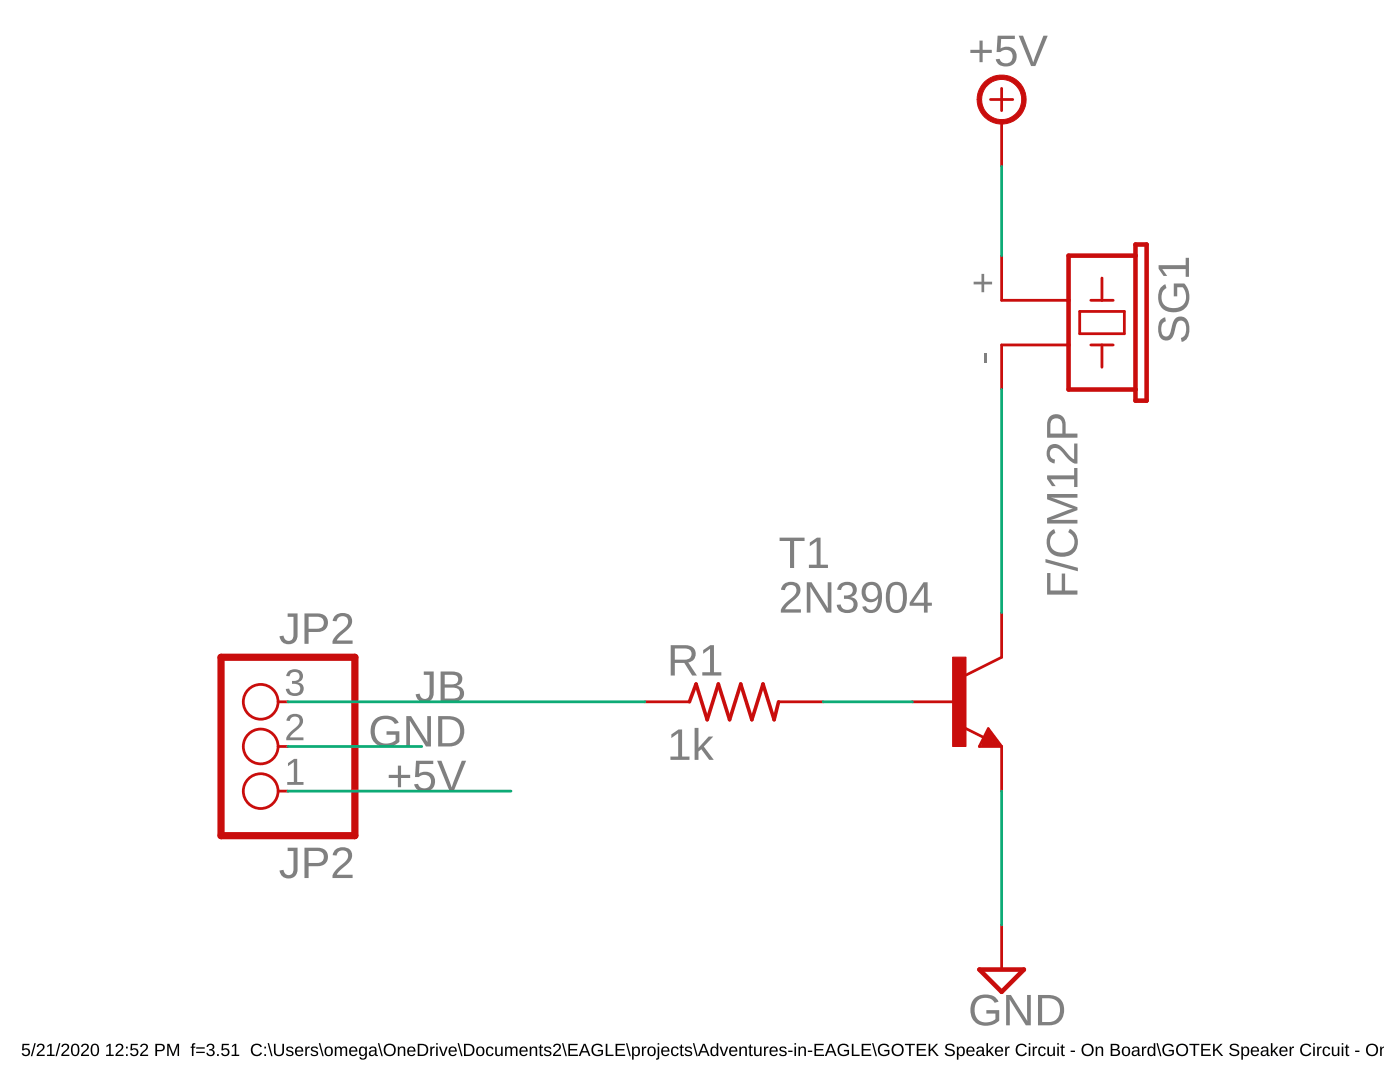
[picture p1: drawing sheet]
<svg xmlns="http://www.w3.org/2000/svg" width="279mm" height="216mm" viewBox="0 0 279 216" stroke-linecap="round" stroke-linejoin="round" font-family="sans-serif">
<path d="M4.5 208.3h1.4v.2h-1.1l-.1 .8a.83 .83 0 0 1 1.1 .2 .83 .83 0 0 1-.1 1.1 .83 .83 0 0 1-1.1 0l-.3-.4 .3-.1a.55 .55 0 0 0 .9 .3 .55 .55 0 0 0 0-.9 .55 .55 0 0 0-.8 .1h-.3zM6.9 208.2h.2l-.7 2.5h-.2zM7.6 208.4a.79 .79 0 0 1 1.2 .2 .79 .79 0 0 1-.4 1.1l-.7 .8h1.2v.2h-1.6a2.08 2.08 0 0 1 1-1.3 .48 .48 0 0 0 .1-.8 .48 .48 0 0 0-.8 .3h-.3zM9.4 208.7l.6-.4h.3v2.2h.6v.2h-1.5v-.2h.6v-1.9l-.6 .4zM11.8 208.2h.3l-.7 2.5h-.3zM12.5 208.4a.79 .79 0 0 1 1.2 .2 .79 .79 0 0 1-.4 1.1l-.7 .8h1.2v.2h-1.6a2.08 2.08 0 0 1 1-1.3 .48 .48 0 0 0 .1-.8 .48 .48 0 0 0-.7 .3h-.4zM14.5 208.4a.91 .91 0 0 1 1.1 .1 .91 .91 0 0 1 .2 1 .89 .89 0 0 1-.3 1.1 .89 .89 0 0 1-1.1-.2l-.2-.5v-.8zM14.7 208.6a1.65 1.65 0 0 0 .1 1.9h.2a1.12 1.12 0 0 0 .5-1.6l-.3-.4zM16.4 208.4a.79 .79 0 0 1 1.3 .2 .79 .79 0 0 1-.5 1.1l-.7 .8h1.3v.2h-1.6a2.08 2.08 0 0 1 1-1.3 .48 .48 0 0 0 .1-.8 .48 .48 0 0 0-.8 .3h-.3zM18.5 208.4a.91 .91 0 0 1 1 .1 .91 .91 0 0 1 .3 1 .89 .89 0 0 1-.4 1.1 .89 .89 0 0 1-1.1-.2l-.2-.5v-.8zM18.6 208.6a1.65 1.65 0 0 0 .2 1.9h.1a1.12 1.12 0 0 0 .5-1.6l-.3-.4zM21.2 208.7l.6-.4h.3v2.2h.6v.2h-1.5v-.2h.6v-1.9l-.6 .4zM23.3 208.4a.79 .79 0 0 1 1.2 .2 .79 .79 0 0 1-.4 1.1l-.7 .8h1.3v.2h-1.7a2.08 2.08 0 0 1 1-1.3 .48 .48 0 0 0 .1-.8 .48 .48 0 0 0-.7 .3h-.3zM25.2 208.8h.3v.4h-.3zM25.2 210.4h.3v.3h-.3zM26.1 208.3h1.4v.2h-1.1l-.1 .8a.83 .83 0 0 1 1.2 .2 .83 .83 0 0 1-.1 1.1 .83 .83 0 0 1-1.2 0l-.2-.4 .3-.1a.55 .55 0 0 0 .8 .3 .55 .55 0 0 0 .1-.9 .55 .55 0 0 0-.9 .1h-.3zM28.2 208.4a.79 .79 0 0 1 1.3 .2 .79 .79 0 0 1-.5 1.1l-.7 .8h1.3v.2h-1.6a2.08 2.08 0 0 1 1-1.3 .48 .48 0 0 0 .1-.8 .48 .48 0 0 0-.8 .3h-.3zM31 208.3a2.12 2.12 0 0 1 1.7 .2 .76 .76 0 0 1 .1 .8 .76 .76 0 0 1-.7 .5h-.8v.9h-.3zM31.3 208.5v1h1a.49 .49 0 0 0 0-.9zM33.4 208.3h.4l.8 2.1 .7-2.1h.4v2.4h-.3l.1-2.1-.8 2.1h-.3l-.7-2.1v2.1h-.3zM38.4 208.3l.6-.1v.2l-.4 .1v.3h.4v.3h-.4v1.6h-.3v-1.6h-.3v-.3h.3zM39.1 209h1.8v.2h-1.8zM39.1 209.9h1.8v.2h-1.8zM41.5 208.4a.74 .74 0 0 1 .9-.1 .74 .74 0 0 1 .2 1l-.3 .2a.66 .66 0 0 1 .5 .7 .66 .66 0 0 1-.8 .5l-.7-.2-.1-.4h.3a.49 .49 0 0 0 .7 .4 .49 .49 0 0 0 .2-.8l-.6-.1v-.3a.47 .47 0 0 0 .6-.2 .47 .47 0 0 0-.3-.6 .47 .47 0 0 0-.6 .4h-.3zM43.3 210.3h.4v.4h-.4zM44.3 208.3h1.4v.2h-1.1l-.1 .8a.83 .83 0 0 1 1.1 .2 .83 .83 0 0 1-.1 1.1 .83 .83 0 0 1-1.1 0l-.3-.4 .3-.1a.55 .55 0 0 0 .8 .3 .55 .55 0 0 0 .1-.9 .55 .55 0 0 0-.8 .1h-.3zM46.3 208.7l.6-.4h.3v2.2h.5v.2h-1.5v-.2h.6v-1.9l-.5 .4zM50.4 208.6a1.21 1.21 0 0 1 1.9 .2l-.3 .2a.87 .87 0 0 0-1.2-.4 .87 .87 0 0 0-.4 1.2 .84 .84 0 0 0 .7 .7 .84 .84 0 0 0 .9-.5l.3 .1a1.25 1.25 0 0 1-1.9 .4 1.25 1.25 0 0 1 0-1.9zM52.8 208.8h.3v.4h-.3zM52.8 210.4h.3v.3h-.3zM53.4 208.2h.3l.7 2.5h-.3zM54.7 208.3h.3v1.5a.68 .68 0 0 0 .7 .7 .68 .68 0 0 0 .6-.7v-1.5h.4v1.5a1.01 1.01 0 0 1-1 .9 1.01 1.01 0 0 1-1-.9zM57.3 209a.85 .85 0 0 1 1.3 .3h-.3a.39 .39 0 0 0-.5-.3 .39 .39 0 0 0-.3 .5l.2 .1a.67 .67 0 0 1 .7 .2 .67 .67 0 0 1 .1 .7 .91 .91 0 0 1-1.5-.2l.3-.1a.45 .45 0 0 0 .6 .4 .45 .45 0 0 0 .3-.6h-.1a.82 .82 0 0 1-1-.8zM59.1 209.1a.85 .85 0 0 1 1-.2 .85 .85 0 0 1 .4 .9h-1.3a.54 .54 0 0 0 .3 .7 .54 .54 0 0 0 .7-.3l.3 .1a.89 .89 0 0 1-1.2 .4 .89 .89 0 0 1-.4-1.2zM59.3 209.2l-.1 .4h1l-.3-.5zM60.9 208.8h.3v.4l.2-.3 .4-.1v.3h-.3l-.2 .3-.1 1.3h-.3zM62.2 209a.85 .85 0 0 1 1.3 .3h-.3a.39 .39 0 0 0-.5-.3 .39 .39 0 0 0-.3 .5l.2 .1a.67 .67 0 0 1 .7 .2 .67 .67 0 0 1 .1 .7 .91 .91 0 0 1-1.4-.2l.2-.1a.45 .45 0 0 0 .6 .4 .45 .45 0 0 0 .3-.6h-.1a.82 .82 0 0 1-.9-.8zM63.6 208.2h.3l.7 2.5h-.3zM65 209.1a.89 .89 0 0 1 1.1-.1 .89 .89 0 0 1 .3 1.1 .89 .89 0 0 1-1.2 .6 .89 .89 0 0 1-.4-1.3zM65.3 209.1a.86 .86 0 0 0 .3 1.4 .79 .79 0 0 0 .5-.7 .79 .79 0 0 0-.5-.8zM66.8 208.8h.3v.4a.58 .58 0 0 1 .5-.4 .58 .58 0 0 1 .6 .4 .58 .58 0 0 1 .7-.4 .58 .58 0 0 1 .4 .7v1.2h-.3v-1.4a.41 .41 0 0 0-.6-.2 .41 .41 0 0 0-.2 .5v1.1h-.3v-1.4a.41 .41 0 0 0-.6-.2 .41 .41 0 0 0-.2 .5v1.1h-.3zM69.9 209.1a.85 .85 0 0 1 1-.2 .85 .85 0 0 1 .4 .9h-1.3a.54 .54 0 0 0 .3 .7 .54 .54 0 0 0 .7-.3l.3 .1a.89 .89 0 0 1-1.2 .4 .89 .89 0 0 1-.4-1.2zM70.1 209.2l-.1 .4h1l-.3-.5zM71.8 209.1a.66 .66 0 0 1 1.1 .1v-.4h.3v1.9a.79 .79 0 0 1-.6 .7 .79 .79 0 0 1-.9-.4l.3-.1 .4 .3a.59 .59 0 0 0 .5-.8 .7 .7 0 0 1-.9 .3 .7 .7 0 0 1-.4-.9zM72.1 209.2a.87 .87 0 0 0 .3 1.3 .78 .78 0 0 0 .5-.7 .78 .78 0 0 0-.5-.8zM73.9 208.9a.74 .74 0 0 1 .8-.1 .74 .74 0 0 1 .4 .6v1l.3 .1v.2h-.4l-.2-.3a.63 .63 0 0 1-.7 .4 .63 .63 0 0 1-.5-.8 .63 .63 0 0 1 .8-.4h.4a.42 .42 0 0 0-.3-.6 .42 .42 0 0 0-.5 .3h-.3zM74.1 209.9a.39 .39 0 0 0 0 .6 .39 .39 0 0 0 .6-.2l.1-.5zM75.4 208.2h.3l.7 2.5h-.3zM76.5 209.5a1.25 1.25 0 0 1 2.5 0 1.25 1.25 0 0 1-2.5 0zM77.1 208.8a.97 .97 0 0 0 0 1.3 .97 .97 0 0 0 1.3 .1 .97 .97 0 0 0 .1-1.3 .97 .97 0 0 0-1.4-.1zM79.4 208.8h.3v.4a.63 .63 0 0 1 .7-.4 .63 .63 0 0 1 .5 .7v1.2h-.3v-1.2a.45 .45 0 0 0-.5-.5 .45 .45 0 0 0-.4 .6v1.1h-.3zM81.5 209.1a.85 .85 0 0 1 1-.2 .85 .85 0 0 1 .4 .9h-1.3a.54 .54 0 0 0 .3 .7 .54 .54 0 0 0 .7-.3l.3 .1a.89 .89 0 0 1-1.2 .4 .89 .89 0 0 1-.4-1.2zM81.7 209.2l-.1 .4h1l-.3-.5zM83.4 208.3h.8a1.22 1.22 0 0 1 1.3 1.1 1.22 1.22 0 0 1-1.2 1.3h-.9zM83.7 208.5v2h.5a.95 .95 0 0 0 .9-1 .95 .95 0 0 0-.9-1zM85.9 208.8h.3v.4l.2-.3 .4-.1v.3h-.4l-.2 .3v1.3h-.3zM87 208.2h.4v.2h-.4zM87 208.8h.4v1.9h-.4zM87.6 208.8h.3l.6 1.7 .5-1.7h.3l-.6 1.9h-.4zM89.7 209.1a.85 .85 0 0 1 1.1-.2 .85 .85 0 0 1 .4 .9h-1.4a.54 .54 0 0 0 .4 .7 .54 .54 0 0 0 .6-.3l.3 .1a.89 .89 0 0 1-1.2 .4 .89 .89 0 0 1-.4-1.2zM90 209.2l-.2 .4h1l-.3-.5zM91.3 208.2h.3l.7 2.5h-.3zM92.6 208.3h.8a1.22 1.22 0 0 1 1.3 1.1 1.22 1.22 0 0 1-1.2 1.3h-.9zM92.9 208.5v2h.6a.95 .95 0 0 0 .9-1 .95 .95 0 0 0-1-1zM95.2 209.1a.89 .89 0 0 1 1.2-.1 .89 .89 0 0 1 .3 1.1 .89 .89 0 0 1-1.3 .6 .89 .89 0 0 1-.3-1.3zM95.6 209.1a.86 .86 0 0 0 .2 1.4 .79 .79 0 0 0 .6-.7 .79 .79 0 0 0-.5-.8zM97.2 209.1a.76 .76 0 0 1 1.3 .3h-.3a.48 .48 0 0 0-.7-.3 .48 .48 0 0 0-.2 .7 .48 .48 0 0 0 .2 .6 .48 .48 0 0 0 .7-.3l.3 .1a.79 .79 0 0 1-.9 .5 .79 .79 0 0 1-.6-.9zM98.8 208.8h.3v1.2a.45 .45 0 0 0 .5 .5 .45 .45 0 0 0 .4-.6v-1.1h.3v1.9h-.3v-.3a.63 .63 0 0 1-.7 .3 .63 .63 0 0 1-.5-.6zM100.8 208.8h.3v.4a.58 .58 0 0 1 .5-.4 .58 .58 0 0 1 .6 .4 .58 .58 0 0 1 .7-.4 .58 .58 0 0 1 .4 .7v1.2h-.3l-.1-1.4a.41 .41 0 0 0-.5-.2 .41 .41 0 0 0-.2 .5v1.1h-.3v-1.4a.41 .41 0 0 0-.6-.2 .41 .41 0 0 0-.2 .5v1.1h-.3zM103.9 209.1a.85 .85 0 0 1 1-.2 .85 .85 0 0 1 .4 .9h-1.3a.54 .54 0 0 0 .3 .7 .54 .54 0 0 0 .7-.3l.3 .1a.89 .89 0 0 1-1.2 .4 .89 .89 0 0 1-.4-1.2zM104.1 209.2l-.1 .4h1l-.3-.5zM105.7 208.8h.3v.4a.63 .63 0 0 1 .7-.4 .63 .63 0 0 1 .5 .7v1.2h-.3v-1.2a.45 .45 0 0 0-.5-.5 .45 .45 0 0 0-.4 .6v1.1h-.3zM107.8 208.4h.2v.4h.4v.3h-.4v1.2l.1 .2h.3v.2h-.5l-.2-.1v-1.5h-.2v-.3h.2zM108.8 209a.85 .85 0 0 1 1.2 .3h-.3a.39 .39 0 0 0-.4-.3 .39 .39 0 0 0-.3 .5l.2 .1a.67 .67 0 0 1 .7 .2 .67 .67 0 0 1 .1 .7 .91 .91 0 0 1-1.5-.2l.3-.1a.45 .45 0 0 0 .5 .4 .45 .45 0 0 0 .4-.6h-.1a.82 .82 0 0 1-1-.8zM110.6 208.4a.79 .79 0 0 1 1.3 .2 .79 .79 0 0 1-.5 1.1l-.7 .8h1.3v.2h-1.6a2.08 2.08 0 0 1 1-1.3 .48 .48 0 0 0 .1-.8 .48 .48 0 0 0-.8 .3h-.3zM112.2 208.2h.2l.7 2.5h-.2zM113.4 208.3h1.9v.3h-1.5v.7h1.4v.3h-1.4v.8h1.5v.3h-1.9zM116.5 208.3h.4l.9 2.4h-.3l-.3-.7h-1.1l-.3 .7h-.3zM116.7 208.5l-.5 1.2h.9zM118.3 208.6a1.27 1.27 0 0 1 2 .2l-.3 .1a.93 .93 0 0 0-1.3-.2 .93 .93 0 0 0-.2 1.3 1.03 1.03 0 0 0 1.5 .2v-.4h-.7v-.3h1v.8a1.33 1.33 0 0 1-1.9 .2 1.33 1.33 0 0 1-.1-1.9zM120.9 208.3h.3v2.1h1.2v.3h-1.5zM122.9 208.3h1.8v.3h-1.5v.7h1.4v.3h-1.4v.8h1.6v.3h-1.9zM124.9 208.2h.3l.7 2.5h-.3zM126.1 208.8h.3v.3a.71 .71 0 0 1 1-.2 .71 .71 0 0 1 .3 .9 .76 .76 0 0 1-.9 .9l-.4-.3 .1 1h-.4zM126.7 209.1a.84 .84 0 0 0 .3 1.4 .83 .83 0 0 0 0-1.4zM128.1 208.8h.3v.4l.2-.3 .4-.1v.3h-.3l-.2 .3-.1 1.3h-.3zM129.4 209.1a.89 .89 0 0 1 1.2-.1 .89 .89 0 0 1 .2 1.1 .89 .89 0 0 1-1.2 .6 .89 .89 0 0 1-.4-1.3zM129.7 209.1a.86 .86 0 0 0 .3 1.4 .79 .79 0 0 0 .5-.7 .79 .79 0 0 0-.5-.8zM131.2 208.2h.4v.2h-.4zM131.2 208.8h.4v2.1a.45 .45 0 0 1-.7 .5v-.2l.3-.2zM132.2 209.1a.85 .85 0 0 1 1-.2 .85 .85 0 0 1 .4 .9h-1.3a.54 .54 0 0 0 .3 .7 .54 .54 0 0 0 .7-.3l.3 .1a.89 .89 0 0 1-1.2 .4 .89 .89 0 0 1-.4-1.2zM132.4 209.2l-.1 .4h1l-.3-.5zM134.1 209.1a.76 .76 0 0 1 1.3 .3h-.3a.48 .48 0 0 0-.6-.3 .48 .48 0 0 0-.3 .7 .48 .48 0 0 0 .3 .6 .48 .48 0 0 0 .6-.3l.3 .1a.79 .79 0 0 1-.9 .5 .79 .79 0 0 1-.6-.9zM135.9 208.4h.2v.4h.4v.3h-.4v1.2l.1 .2h.3v.2h-.5l-.2-.1v-1.5h-.2v-.3h.2zM136.9 209a.85 .85 0 0 1 1.2 .3h-.3a.39 .39 0 0 0-.4-.3 .39 .39 0 0 0-.3 .5l.2 .1a.67 .67 0 0 1 .7 .2 .67 .67 0 0 1 .1 .7 .91 .91 0 0 1-1.5-.2l.3-.1a.45 .45 0 0 0 .5 .4 .45 .45 0 0 0 .4-.6h-.1a.82 .82 0 0 1-1-.8zM138.3 208.2h.3l.7 2.5h-.3zM140.3 208.3h.3l1 2.4h-.3l-.3-.7h-1.1l-.3 .7h-.3zM140.4 208.5l-.4 1.2h.9zM141.9 209.1a.67 .67 0 0 1 1.1 0v-.9h.3l.1 2.5h-.3l-.1-.3a.71 .71 0 0 1-.9 .3 .71 .71 0 0 1-.3-.9zM142.2 209.2a.91 .91 0 0 0 .3 1.3 .79 .79 0 0 0 .5-.7 .79 .79 0 0 0-.5-.8zM143.6 208.8h.3l.6 1.7 .5-1.7h.3l-.7 1.9h-.3zM145.7 209.1a.85 .85 0 0 1 1-.2 .85 .85 0 0 1 .5 .9h-1.4a.54 .54 0 0 0 .4 .7 .54 .54 0 0 0 .6-.3l.3 .1a.89 .89 0 0 1-1.2 .4 .89 .89 0 0 1-.4-1.2zM146 209.2l-.2 .4h1l-.3-.5zM147.6 208.8h.2l.1 .4a.63 .63 0 0 1 .7-.4 .63 .63 0 0 1 .5 .7v1.2h-.4v-1.2a.45 .45 0 0 0-.5-.5 .45 .45 0 0 0-.3 .6v1.1h-.3zM149.7 208.4h.2v.4h.3v.3h-.3v1.2l.1 .2h.2v.2h-.5l-.1-.1v-1.5h-.3v-.3h.3zM150.5 208.8h.3v1.2a.45 .45 0 0 0 .5 .5 .45 .45 0 0 0 .4-.6v-1.1h.3v1.9h-.3v-.3a.63 .63 0 0 1-.7 .3 .63 .63 0 0 1-.5-.6zM152.5 208.8h.3v.4l.2-.3 .4-.1v.3h-.4l-.2 .3v1.3h-.3zM153.8 209.1a.85 .85 0 0 1 1-.2 .85 .85 0 0 1 .4 .9h-1.3a.54 .54 0 0 0 .3 .7 .54 .54 0 0 0 .7-.3l.3 .1a.89 .89 0 0 1-1.2 .4 .89 .89 0 0 1-.4-1.2zM154 209.2l-.1 .4h1l-.3-.5zM155.7 209a.85 .85 0 0 1 1.3 .3h-.3a.39 .39 0 0 0-.5-.3 .39 .39 0 0 0-.3 .5l.2 .1a.67 .67 0 0 1 .7 .2 .67 .67 0 0 1 .1 .7 .91 .91 0 0 1-1.4-.2l.2-.1a.45 .45 0 0 0 .6 .4 .45 .45 0 0 0 .3-.6h-.1a.82 .82 0 0 1-.9-.8zM157.3 209.6h.9v.3h-.9zM158.6 208.2h.3v.2h-.3zM158.6 208.8h.3v1.9h-.3zM159.3 208.8h.3v.4a.63 .63 0 0 1 .8-.4 .63 .63 0 0 1 .4 .7v1.2h-.3v-1.2a.45 .45 0 0 0-.5-.5 .45 .45 0 0 0-.3 .6v1.1h-.3zM161.2 209.6h.9v.3h-.9zM162.5 208.3h1.9v.3h-1.5v.7h1.4v.3h-1.4v.8h1.6v.3h-2zM165.6 208.3h.4l1 2.4h-.4l-.3-.7h-1.1l-.2 .7h-.4zM165.8 208.5l-.5 1.2h.9zM167.5 208.6a1.27 1.27 0 0 1 1.9 .2l-.3 .1a.93 .93 0 0 0-1.3-.2 .93 .93 0 0 0-.2 1.3 1.03 1.03 0 0 0 1.5 .2v-.4h-.7v-.3h1v.8a1.33 1.33 0 0 1-1.9 .2 1.33 1.33 0 0 1 0-1.9zM170 208.3h.3v2.1h1.3v.3h-1.6zM172 208.3h1.8v.3h-1.5v.7h1.4v.3h-1.4v.8h1.6v.3h-1.9zM174 208.2h.3l.7 2.5h-.3zM175.5 208.6a1.27 1.27 0 0 1 1.9 .2l-.3 .1a.93 .93 0 0 0-1.3-.2 .93 .93 0 0 0-.2 1.3 1.03 1.03 0 0 0 1.6 .2v-.4h-.7v-.3h1v.8a1.33 1.33 0 0 1-1.9 .2 1.33 1.33 0 0 1-.1-1.9zM177.8 209.5a1.25 1.25 0 0 1 2.5 0 1.25 1.25 0 0 1-2.5 0zM178.5 208.8a.97 .97 0 0 0-.1 1.3 .97 .97 0 0 0 1.4 .1 .97 .97 0 0 0 .1-1.3 .97 .97 0 0 0-1.4-.1zM180.6 208.3h2v.3h-.8v2.1h-.4v-2.1h-.8zM183 208.3h1.8v.3h-1.5v.7h1.4v.3h-1.4v.8h1.6v.3h-1.9zM185.3 208.3h.4v1.2l1.1-1.2h.4l-1 1 1.2 1.4h-.5l-.9-1.2-.3 .3v.9h-.4zM188.8 208.5a1.11 1.11 0 0 1 1.7 .3l-.3 .1a.63 .63 0 0 0-.7-.4 .63 .63 0 0 0-.5 .5l.6 .3a.75 .75 0 0 1 1 .8 .75 .75 0 0 1-1 .6 .89 .89 0 0 1-1.1-.6h.4a.78 .78 0 0 0 .6 .4 .78 .78 0 0 0 .7-.4 1.74 1.74 0 0 0-1.3-.7l-.2-.4zM191 208.8h.3v.3a.71 .71 0 0 1 .9-.2 .71 .71 0 0 1 .3 .9 .76 .76 0 0 1-.9 .9l-.3-.3v1h-.3zM191.5 209.1a.84 .84 0 0 0 .3 1.4 .83 .83 0 0 0 0-1.4zM193.1 209.1a.85 .85 0 0 1 1-.2 .85 .85 0 0 1 .4 .9h-1.3a.54 .54 0 0 0 .3 .7 .54 .54 0 0 0 .7-.3l.3 .1a.89 .89 0 0 1-1.2 .4 .89 .89 0 0 1-.4-1.2zM193.3 209.2l-.1 .4h1l-.3-.5zM195.1 208.9a.74 .74 0 0 1 .8-.1 .74 .74 0 0 1 .5 .6v1l.2 .1v.2h-.4l-.2-.3a.63 .63 0 0 1-.7 .4 .63 .63 0 0 1-.5-.8 .63 .63 0 0 1 .8-.4h.4a.42 .42 0 0 0-.3-.6 .42 .42 0 0 0-.5 .3h-.3zM195.3 209.9a.39 .39 0 0 0 0 .6 .39 .39 0 0 0 .6-.2l.1-.5zM196.9 208.2h.3v1.6l.8-1h.4l-.8 .8 .8 1.1h-.4l-.6-.8-.2 .1v.7h-.3zM198.8 209.1a.85 .85 0 0 1 1-.2 .85 .85 0 0 1 .4 .9h-1.3a.54 .54 0 0 0 .3 .7 .54 .54 0 0 0 .7-.3l.3 .1a.89 .89 0 0 1-1.2 .4 .89 .89 0 0 1-.4-1.2zM199 209.2l-.1 .4h1l-.3-.5zM200.6 208.8h.3v.4l.2-.3 .4-.1v.3h-.4l-.1 .3-.1 1.3h-.3zM203 208.6a1.21 1.21 0 0 1 1.9 .2l-.3 .2a.87 .87 0 0 0-1.2-.4 .87 .87 0 0 0-.3 1.2 .84 .84 0 0 0 .7 .7 .84 .84 0 0 0 .9-.5l.2 .1a1.25 1.25 0 0 1-1.8 .4 1.25 1.25 0 0 1-.1-1.9zM205.3 208.2h.3v.2h-.3zM205.3 208.8h.3v1.9h-.3zM206.1 208.8h.3v.4l.2-.3 .4-.1v.3h-.4l-.1 .3-.1 1.3h-.3zM207.4 209.1a.76 .76 0 0 1 1.3 .3h-.3a.48 .48 0 0 0-.7-.3 .48 .48 0 0 0-.2 .7 .48 .48 0 0 0 .2 .6 .48 .48 0 0 0 .7-.3l.3 .1a.79 .79 0 0 1-.9 .5 .79 .79 0 0 1-.6-.9zM209 208.8h.3v1.2a.45 .45 0 0 0 .5 .5 .45 .45 0 0 0 .4-.6v-1.1h.3v1.9h-.3v-.3a.63 .63 0 0 1-.7 .3 .63 .63 0 0 1-.5-.6zM211 208.2h.3v.2h-.3zM211 208.8h.3v1.9h-.3zM211.9 208.4h.2v.4h.4v.3h-.4v1.2l.1 .2h.3v.2h-.5l-.1-.1-.1-1.5h-.2v-.3h.2zM213.7 209.6h.8v.3h-.8zM215.7 209.5a1.3 1.3 0 0 1 2.6 0 1.3 1.3 0 0 1-2.6 0zM216.4 208.8a.97 .97 0 0 0-.1 1.3 .97 .97 0 0 0 1.4 .1 .97 .97 0 0 0 .1-1.3 .97 .97 0 0 0-1.4-.1zM218.7 208.8h.3v.4a.63 .63 0 0 1 .7-.4 .63 .63 0 0 1 .5 .7v1.2h-.4v-1.2a.45 .45 0 0 0-.5-.5 .45 .45 0 0 0-.3 .6v1.1h-.3zM221.7 208.3a1.58 1.58 0 0 1 1.6 .3 .57 .57 0 0 1-.4 .8 .66 .66 0 0 1 .6 .8 .66 .66 0 0 1-.8 .5h-1zM222 208.5v.8h.5a.42 .42 0 0 0 .5-.1 .42 .42 0 0 0 0-.5 1 1 0 0 0-1-.2zM222 209.6v.9l1-.1a.43 .43 0 0 0 .1-.6l-.2-.2zM224.1 209.1a.89 .89 0 0 1 1.1-.1 .89 .89 0 0 1 .3 1.1 .89 .89 0 0 1-1.2 .6 .89 .89 0 0 1-.4-1.3zM224.4 209.1a.86 .86 0 0 0 .3 1.4 .79 .79 0 0 0 .5-.7 .79 .79 0 0 0-.5-.8zM226.2 208.9a.74 .74 0 0 1 .7-.1 .74 .74 0 0 1 .5 .6v1l.3 .1v.2h-.4l-.2-.3a.63 .63 0 0 1-.8 .4 .63 .63 0 0 1-.4-.8 .63 .63 0 0 1 .8-.4h.4a.42 .42 0 0 0-.3-.6 .42 .42 0 0 0-.5 .3h-.4zM226.3 209.9a.39 .39 0 0 0 0 .6 .39 .39 0 0 0 .6-.2l.2-.5zM227.9 208.8h.3v.4l.2-.3 .4-.1v.3h-.4l-.1 .3-.1 1.3h-.3zM229.2 209.1a.67 .67 0 0 1 1.1 0v-.9h.3v2.5h-.3v-.3a.71 .71 0 0 1-1 .3 .71 .71 0 0 1-.3-.9zM229.4 209.2a.9 .9 0 0 0 .4 1.3 .79 .79 0 0 0 .5-.7 .79 .79 0 0 0-.5-.8zM230.8 208.2h.3l.7 2.5h-.3zM232.3 208.6a1.27 1.27 0 0 1 1.9 .2l-.3 .1a.93 .93 0 0 0-1.3-.2 .93 .93 0 0 0-.2 1.3 1.03 1.03 0 0 0 1.6 .2v-.4h-.8v-.3h1.1v.8a1.33 1.33 0 0 1-1.9 .2 1.33 1.33 0 0 1-.1-1.9zM234.6 209.5a1.25 1.25 0 0 1 2.5 0 1.25 1.25 0 0 1-2.5 0zM235.3 208.8a.97 .97 0 0 0-.1 1.3 .97 .97 0 0 0 1.4 .1 .97 .97 0 0 0 0-1.3 .97 .97 0 0 0-1.3-.1zM237.4 208.3h2v.3h-.9v2.1h-.3v-2.1h-.8zM239.7 208.3h1.9v.3h-1.5v.7h1.4v.3h-1.4v.8h1.6v.3h-2zM242.1 208.3h.3v1.2l1.2-1.2h.4l-1.1 1 1.2 1.4h-.4l-1-1.2-.3 .3v.9h-.3zM245.5 208.5a1.11 1.11 0 0 1 1.8 .3l-.3 .1a.63 .63 0 0 0-.7-.4 .63 .63 0 0 0-.5 .5l.6 .3a.75 .75 0 0 1 .9 .8 .75 .75 0 0 1-1 .6 .89 .89 0 0 1-1-.6h.3a.78 .78 0 0 0 .7 .4 .78 .78 0 0 0 .7-.4 1.74 1.74 0 0 0-1.3-.7l-.3-.4zM247.7 208.8h.3v.3a.71 .71 0 0 1 1-.2 .71 .71 0 0 1 .3 .9 .76 .76 0 0 1-.9 .9l-.4-.3v1h-.3zM248.3 209.1a.84 .84 0 0 0 .2 1.4 .83 .83 0 0 0 0-1.4zM249.8 209.1a.85 .85 0 0 1 1.1-.2 .85 .85 0 0 1 .4 .9h-1.4a.54 .54 0 0 0 .4 .7 .54 .54 0 0 0 .7-.3l.2 .1a.89 .89 0 0 1-1.2 .4 .89 .89 0 0 1-.4-1.2zM250.1 209.2l-.2 .4h1.1l-.3-.5zM251.9 208.9a.74 .74 0 0 1 .8-.1 .74 .74 0 0 1 .4 .6v1l.3 .1v.2h-.4l-.2-.3a.63 .63 0 0 1-.8 .4 .63 .63 0 0 1-.4-.8 .63 .63 0 0 1 .8-.4h.4a.42 .42 0 0 0-.3-.6 .42 .42 0 0 0-.5 .3h-.3zM252 209.9a.39 .39 0 0 0 .1 .6 .39 .39 0 0 0 .5-.2l.2-.5zM253.6 208.2h.3v1.6l.9-1h.3l-.7 .8 .8 1.1h-.4l-.6-.8-.3 .1v.7h-.3zM255.5 209.1a.85 .85 0 0 1 1.1-.2 .85 .85 0 0 1 .4 .9h-1.4a.54 .54 0 0 0 .4 .7 .54 .54 0 0 0 .6-.3l.3 .1a.89 .89 0 0 1-1.2 .4 .89 .89 0 0 1-.4-1.2zM255.8 209.2l-.2 .4h1.1l-.3-.5zM257.4 208.8h.3v.4l.1-.3 .4-.1v.3h-.3l-.2 .3v1.3h-.3zM259.8 208.6a1.21 1.21 0 0 1 1.9 .2l-.3 .2a.87 .87 0 0 0-1.2-.4 .87 .87 0 0 0-.4 1.2 .84 .84 0 0 0 .8 .7 .84 .84 0 0 0 .8-.5l.3 .1a1.25 1.25 0 0 1-1.9 .4 1.25 1.25 0 0 1 0-1.9zM262.1 208.2h.3v.2h-.3zM262.1 208.8h.3v1.9h-.3zM262.9 208.8h.3v.4l.1-.3 .4-.1v.3h-.3l-.2 .3v1.3h-.3zM264.2 209.1a.76 .76 0 0 1 1.3 .3h-.4a.48 .48 0 0 0-.6-.3 .48 .48 0 0 0-.2 .7 .48 .48 0 0 0 .2 .6 .48 .48 0 0 0 .7-.3l.3 .1a.79 .79 0 0 1-1 .5 .79 .79 0 0 1-.5-.9zM265.8 208.8h.3v1.2a.45 .45 0 0 0 .5 .5 .45 .45 0 0 0 .4-.6v-1.1h.3v1.9h-.3v-.3a.63 .63 0 0 1-.7 .3 .63 .63 0 0 1-.5-.6zM267.8 208.2h.3v.2h-.3zM267.8 208.8h.3v1.9h-.3zM268.7 208.4h.2v.4h.3v.3h-.3v1.2l.1 .2h.3v.2h-.5l-.2-.1v-1.5h-.2v-.3h.2zM270.4 209.6h.9v.3h-.9zM272.5 209.5a1.25 1.25 0 0 1 2.5 0 1.25 1.25 0 0 1-2.5 0zM273.2 208.8a.97 .97 0 0 0-.1 1.3 .97 .97 0 0 0 1.4 .1 .97 .97 0 0 0 0-1.3 .97 .97 0 0 0-1.3-.1zM275.4 208.8h.3v.4l.6-.4v1.9v-1.5a.35 .35 0 0 0-.5 0 .35 .35 0 0 0-.1 .4v1.1h-.3zM276.3 208.3v2.4zM276.3 208.5v.8zM276.3 209.6v.9zM276.3 208.8v1.9zM276.3 209v1.5zM276.3 208.8v1.9zM276.3 209.8v.7zM276.3 208.8v1.9zM276.3 208.2v2.5zM276.3 209v1.5zM276.3 210.3v.4zM276.3 208.8v1.9zM276.3 208.8v1.9zM276.3 208.2v2.5zM276.3 208.2v3.2zM276.3 208.2v2.5zM276.3 208.2v2.5zM276.3 208.8v1.9zM276.3 209v.6zM276.3 208.8v1.9zM276.3 209v.6zM276.3 208.4v2.3zM276.3 208.8v.4zM276.3 210.4v.3zM276.3 208.3v2.4zM276.3 208.2v2.5zM276.3 208.3v2.4zM276.3 208.2v3.2z" fill="#000"/>
<g fill="#808080">
<path d="M57.5 152.3l1.2-.9h.6v4.6h1.3v.6h-3.3v-.6h1.3v-3.9l-1.1 .8z"/>
<path d="M57.5 143a1.77 1.77 0 0 1 3 .5 2.27 2.27 0 0 1-1.3 2.2l-1 .9-.3 .5h2.7v.6h-3.5a3 3 0 0 1 1.4-2.2l.4-.3a1.3 1.3 0 0 0 .5-2.1 1.03 1.03 0 0 0-1.6 .8l-.6-.1z"/>
<path d="M57.4 134.1a1.81 1.81 0 0 1 3 .5 1.24 1.24 0 0 1-1 1.6 1.39 1.39 0 0 1 1.2 1.6 1.39 1.39 0 0 1-1.7 1.1 1.59 1.59 0 0 1-1.9-1.4l.7-.1a1.08 1.08 0 0 0 1.4 1 1.08 1.08 0 0 0 .7-1.5l-.6-.4-.9-.1v-.5a1.05 1.05 0 0 0 1.2-.2 1.05 1.05 0 0 0 .2-1.2 1.05 1.05 0 0 0-1.1-.4 1.05 1.05 0 0 0-.8 .8h-.7z"/>
<path d="M196.4 70.4h.5v1.9h-.5z"/>
<path d="M194.3 56.2h1.6v-1.6h.5v1.6h1.6v.5h-1.6v1.6h-.5v-1.6h-1.6z"/>
<path d="M57.4 122.4h2v4.3a1.81 1.81 0 0 1-1.7 1.9 1.81 1.81 0 0 1-1.9-1.6l.8-.2a1.01 1.01 0 0 0 1.1 1.1 1.01 1.01 0 0 0 .9-1.2v-3.6h-1.2zM60.8 122.4h2.5a1.87 1.87 0 0 1 2.2 1.8 1.87 1.87 0 0 1-2.1 1.9h-1.8v2.4h-.8zM61.6 123.1v2.4h1.6a1.21 1.21 0 0 0 1.4-1.3 1.21 1.21 0 0 0-1.4-1.1zM66.8 123a2.19 2.19 0 0 1 3.4 .3 2.21 2.21 0 0 1-1 2.5l-1.4 1.2-.6 .8h3.2v.7h-4a3.1 3.1 0 0 1 1.4-2.4l.4-.3a2.02 2.02 0 0 0 1.1-2.4 1.2 1.2 0 0 0-1.2-.4 1.2 1.2 0 0 0-.9 1l-.8-.1z"/>
<path d="M156.2 116.8a2.19 2.19 0 0 1 3.4 .2 2.21 2.21 0 0 1-1 2.6l-1.3 1.2-.6 .8h3.1v.6h-4a3.1 3.1 0 0 1 1.5-2.3l.4-.4a2.02 2.02 0 0 0 1.1-2.3 1.2 1.2 0 0 0-1.2-.4 1.2 1.2 0 0 0-.9 1l-.8-.1zM161 116.2h1l3.2 5.2v-5.2h.7v6h-1l-3.2-5.1v5.1h-.7zM167.5 116.7a2.25 2.25 0 0 1 3.4 .3 1.48 1.48 0 0 1-1.2 2.2 1.58 1.58 0 0 1 1.5 1.6 1.58 1.58 0 0 1-1.6 1.5 2.02 2.02 0 0 1-2.6-1.6l.8-.1a1.26 1.26 0 0 0 1.6 1.1 1.26 1.26 0 0 0 .8-1.7l-.7-.4-1.1-.1v-.7a1.27 1.27 0 0 0 1.8-1.3 1.2 1.2 0 0 0-1.3-.8 1.2 1.2 0 0 0-1 1h-.8zM172.5 116.6a2.03 2.03 0 0 1 2.2-.4 2.03 2.03 0 0 1 1.2 1.8 4.3 4.3 0 0 1-1 4 1.84 1.84 0 0 1-2.8-.9l.7-.2a1.19 1.19 0 0 0 1.3 .8 1.19 1.19 0 0 0 1-1.2l.2-1.2a1.79 1.79 0 0 1-2.2 .8 1.79 1.79 0 0 1-1.1-2 2.04 2.04 0 0 1 .5-1.5zM173.1 117.1a1.46 1.46 0 0 0-.3 1.6 1.46 1.46 0 0 0 1.4 .8 1.43 1.43 0 0 0 1-1.6 1.43 1.43 0 0 0-1.5-1.2zM177.5 116.6a2.02 2.02 0 0 1 2.2-.4 2.02 2.02 0 0 1 1.2 1.9 4.2 4.2 0 0 1-1 3.9 2.01 2.01 0 0 1-3-1.7 4.7 4.7 0 0 1 .6-3.7zM178.1 117a4.9 4.9 0 0 0 0 4.4 1.19 1.19 0 0 0 1.3 .2 1.19 1.19 0 0 0 .7-1.1 5.3 5.3 0 0 0-.4-3.4 1.22 1.22 0 0 0-1.6-.1zM184.3 116.2h.8v4.1h.9v.6h-.9v1.3h-.7v-1.3h-2.9v-.6zM184.4 117.1l-2.1 3.2h2.1z"/>
<path d="M134 146.5l1.4-.9h.7v5.4h1.5v.6h-3.8v-.6h1.5v-4.7l-1.3 1zM138.6 145.2h.8v4l2-2.2h.9l-1.8 2 1.9 2.6h-.9l-1.5-2.1-.6 .5v1.6h-.8z"/>
<path d="M194.5 199.3a3.3 3.3 0 0 1 4.6 .2l.2 .4-.8 .2a2.22 2.22 0 0 0-2.8-.8 2.22 2.22 0 0 0-1.2 2.7 2.43 2.43 0 0 0 1.7 1.9 2.43 2.43 0 0 0 2.5-.6v-1.1h-1.9v-.6h2.6v2.1a3.7 3.7 0 0 1-5.2-.2 3.8 3.8 0 0 1 .3-4.2zM200.8 198.5h1l3.2 5.2v-5.2h.7v6.1h-1l-3.2-5.2v5.2h-.7zM207.2 198.5a6.8 6.8 0 0 1 4 .5 3.1 3.1 0 0 1 1.1 3.4 3.1 3.1 0 0 1-2.9 2.2h-2.2zM208 199.2v4.7h1.3a2.4 2.4 0 0 0 2.2-2 2.4 2.4 0 0 0-1.5-2.6z"/>
<path d="M195.5 8.1h.6v1.8h1.8v.7h-1.8v1.8h-.6v-1.8h-1.8v-.7h1.8zM199.1 7.1h3.4v.7h-2.7l-.1 1.9a2.03 2.03 0 0 1 3.2 1.2 2.03 2.03 0 0 1-2.6 2.3l-.6-.1-.7-.7-.3-.6 .8-.1a1.34 1.34 0 0 0 1.9 .7 1.34 1.34 0 0 0 .4-2 1.34 1.34 0 0 0-2-.2l-.1 .2h-.8zM203.3 7.1h.9l2 5.4 2-5.4h.9l-2.5 6.1h-.8z"/>
<path d="M209 114.3h.6v3.5h2.3v-3.4h.7v3.4h2.4v.8h-6zM208.6 111.5l6.5 1.8v.7l-6.5-1.8zM209.7 106l.7-.4 .2 .8a2.1 2.1 0 0 0-.9 2.5 2.1 2.1 0 0 0 2.3 1.4 2.14 2.14 0 0 0 2.4-1.5 2.14 2.14 0 0 0-1.2-2.6l.3-.7a2.98 2.98 0 0 1 1.4 3.7 2.98 2.98 0 0 1-3.5 1.9 2.98 2.98 0 0 1-2.4-2.1 2.98 2.98 0 0 1 .7-3zM209 98.6h6v.7h-5.3l5.3 1.9v.6l-5.3 2 5.3-.1v.8h-6v-1.1l5.1-1.9-5.1-1.9zM209 94.9h5.4v-1.5h.6v3.8h-.6v-1.6h-4.7l1 1.4h-.7l-1-1.4zM209.3 89.1a2.02 2.02 0 0 1 3.1 .6l1.2 1.4 .8 .6v-3.2h.6v4a3.1 3.1 0 0 1-2.3-1.4l-.4-.5a2.02 2.02 0 0 0-2.3-1.1 1.2 1.2 0 0 0-.5 1.3 1.2 1.2 0 0 0 1 .9v.8a2.09 2.09 0 0 1-1.2-3.4zM209.4 83.2a1.88 1.88 0 0 1 2.2-.4 1.88 1.88 0 0 1 1.1 1.9v1.8h2.3v.8h-6v-3zM210 83.7l-.3 .7-.1 2.1h2.4v-1.7a1.22 1.22 0 0 0-.6-1.2 1.22 1.22 0 0 0-1.4 .1z"/>
<path d="M57.4 169.1h2v4.3a1.81 1.81 0 0 1-1.7 1.9 1.81 1.81 0 0 1-1.9-1.6l.8-.1a1.01 1.01 0 0 0 1.1 1 1.01 1.01 0 0 0 .9-1.2v-3.6h-1.2zM60.8 169.1h2.5a1.87 1.87 0 0 1 2.2 1.9 1.87 1.87 0 0 1-2.1 1.8h-1.8v2.4h-.8zM61.6 169.8v2.4h1.6a1.21 1.21 0 0 0 1.4-1.2 1.21 1.21 0 0 0-1.4-1.2zM66.8 169.7a2.19 2.19 0 0 1 3.4 .3 2.21 2.21 0 0 1-1 2.6l-1.4 1.2-.6 .7h3.2v.7h-4a3.1 3.1 0 0 1 1.4-2.3l.4-.4a2.02 2.02 0 0 0 1.1-2.3 1.2 1.2 0 0 0-1.2-.5 1.2 1.2 0 0 0-.9 1l-.8-.1z"/>
<path d="M155.6 107.3h5v.7h-2.1v5.3h-.8v-5.3h-2.1zM161.6 108.3l1.4-1h.8v5.4h1.4v.6h-3.8v-.6h1.6v-4.7l-1.4 1z"/>
<path d="M133.9 128.7h2.8a1.76 1.76 0 0 1 2.1 1.4 1.76 1.76 0 0 1-1.4 2.1l1.7 2.6h-1l-1.5-2.5h-1.9v2.5h-.8zM134.7 129.4v2.2h2a1.14 1.14 0 0 0 1.3-1.1 1.14 1.14 0 0 0-1.4-1.1zM140.3 129.7l1.5-1h.7v5.4h1.5v.7h-3.8v-.7h1.5v-4.6l-1.4 1z"/>
<path d="M231.6 63.8l.9-.5 .2 .8a1.83 1.83 0 0 0-.7 2.7 .9 .9 0 0 0 1 .3 .9 .9 0 0 0 .6-.9 4 4 0 0 1 1.3-2.9 1.76 1.76 0 0 1 2.5 1.9 2.55 2.55 0 0 1-1.6 3l-.1-.8a2.08 2.08 0 0 0 .5-3.2 1 1 0 0 0-1-.1 1 1 0 0 0-.5 1l-.2 .7a2 2 0 0 1-1.7 2.1 1.84 1.84 0 0 1-1.7-2.3l.2-1.2zM231.9 57.1l.7-.4 .2 .8a2.22 2.22 0 0 0-.8 2.8 2.22 2.22 0 0 0 2.7 1.2 2.43 2.43 0 0 0 1.9-1.7 2.43 2.43 0 0 0-.6-2.5h-1.1v1.8h-.6v-2.5h2a3.7 3.7 0 0 1-.1 5.1 3.4 3.4 0 0 1-4.8-.9 3.5 3.5 0 0 1 .5-3.7zM231.2 52.9h5.4v-1.5h.7v3.8h-.7v-1.5h-4.6l.9 1.4h-.7l-1-1.5z"/>
<path d="M79.4 152.8h.6v1.8h1.9v.6h-1.9v1.9h-.6v-1.9h-1.8v-.6h1.8zM83 151.8h3.5v.7h-2.8l-.1 1.9a2.03 2.03 0 0 1 3.2 1.2 2.03 2.03 0 0 1-2.5 2.3l-.7-.2-.7-.6-.3-.6 .8-.1a1.34 1.34 0 0 0 1.9 .7 1.34 1.34 0 0 0 .5-2 1.34 1.34 0 0 0-2-.2l-.2 .2h-.8zM87.2 151.8h.9l2 5.3 2.1-5.3h.8l-2.4 6.1h-.9z"/>
<path d="M74.7 143.6a3.3 3.3 0 0 1 4.7 .3l.2 .3-.8 .3a2.22 2.22 0 0 0-2.8-.8 2.22 2.22 0 0 0-1.2 2.6 2.43 2.43 0 0 0 1.7 2 2.43 2.43 0 0 0 2.4-.6v-1.1h-1.8v-.7h2.6v2.1a3.7 3.7 0 0 1-5.2-.1 3.8 3.8 0 0 1 .2-4.3zM81.1 142.9h.9l3.3 5.2v-5.2h.7v6h-1l-3.2-5.1v5.1h-.7zM87.4 142.9a6.8 6.8 0 0 1 4.1 .5 3.1 3.1 0 0 1 1.1 3.4 3.1 3.1 0 0 1-2.9 2.1h-2.3zM88.3 143.5v4.8h1.3a2.4 2.4 0 0 0 2.2-2.1 2.4 2.4 0 0 0-1.5-2.6z"/>
<path d="M84.6 134h2v4.2a1.81 1.81 0 0 1-1.7 1.9 1.81 1.81 0 0 1-2-1.6l.8-.1a1.01 1.01 0 0 0 1.1 1.1 1.01 1.01 0 0 0 .9-1.2v-3.6h-1.1zM87.9 134a6.1 6.1 0 0 1 3.8 .4 1.4 1.4 0 0 1 .5 1.4 1.4 1.4 0 0 1-1.1 1.1 1.59 1.59 0 0 1 1.5 1.7 1.59 1.59 0 0 1-1.7 1.4h-3zM88.8 134.6v2h1.3a1.01 1.01 0 0 0 1.3-1 1.01 1.01 0 0 0-1.3-1zM88.8 137.2v2.2h1.5a1.14 1.14 0 0 0 1.5-1.1 1.14 1.14 0 0 0-1.5-1.1z"/>
</g>
<path d="M44.1 131.1h26.7v35.7h-26.7z" fill="none" stroke="#c90d0c" stroke-width="1.4"/>
<g fill="none" stroke="#c90d0c" stroke-width=".55">
<path d="M197.7 19.9h4.4M199.9 17.6v4.5M199.9 24.3v8.9M199.9 51v8.9h13.4M217.7 59.9h4.5M219.9 55.5v4.4M213.3 68.8h-13.4v8.9M215.5 62.1h8.9v4.5h-8.9zM217.7 68.8h4.5M219.9 68.8v4.5M199.9 122.2v8.9l-7.1 3.6M55.5 157.9h2"/>
<path d="M55.5 148.9h2M55.5 140h2M128.7 140h8.9M155.4 140h8.9M182.1 140h8.9M192.1 145l4.3 2.2M197.2 145.4l2.7 3.5h-4.4zM199.9 148.9v9M199.9 184.6v8.9"/>
<circle cx="52" cy="149" r="3.5"/>
<circle cx="52" cy="157.9" r="3.5"/>
<circle cx="52" cy="140" r="3.5"/>
</g>
<path d="M226.6 51h-13.3v26.7h13.3M226.6 48.8h2.2v31.1h-2.2zM197.2 147.2l.5 .9h-1.4l.9-1.8 1.8 2.2h-2.7M195.5 193.5h8.8l-4.4 4.4z" fill="none" stroke="#c90d0c" stroke-width=".91"/>
<path d="M190.1 131.1h2.7v17.8h-2.7z" fill="#c90d0c" stroke="#c90d0c" stroke-width=".2"/>
<path d="M137.6 140l1.3-3.5 2.2 7.1 2.3-7.1 2.2 7.1 2.2-7.1 2.3 7.1 2.2-7.1 2.2 7.1 .9-3.6" fill="none" stroke="#c90d0c" stroke-width=".72"/>
<path d="M196.6 16.3a4.9 4.9 0 0 1 7.6 1.2 4.9 4.9 0 0 1-3.1 7.1 4.9 4.9 0 0 1-6.1-4.7h.9a4 4 0 0 1 5.8-3.6 4 4 0 0 1 .5 6.8 4 4 0 0 1-6.3-2.7v-.5h-.9a4.9 4.9 0 0 1 1.6-3.6z" fill-rule="evenodd" fill="#c90d0c" stroke="#c90d0c" stroke-width=".2"/>
<path d="M199.9 33.2v17.8M199.9 77.7v44.5M57.5 157.9h44.5M57.5 148.9h26.7M57.5 140h71.2M164.3 140h17.8M199.9 157.9v26.7" fill="none" stroke="#0dab76" stroke-width=".55"/>
</svg>
